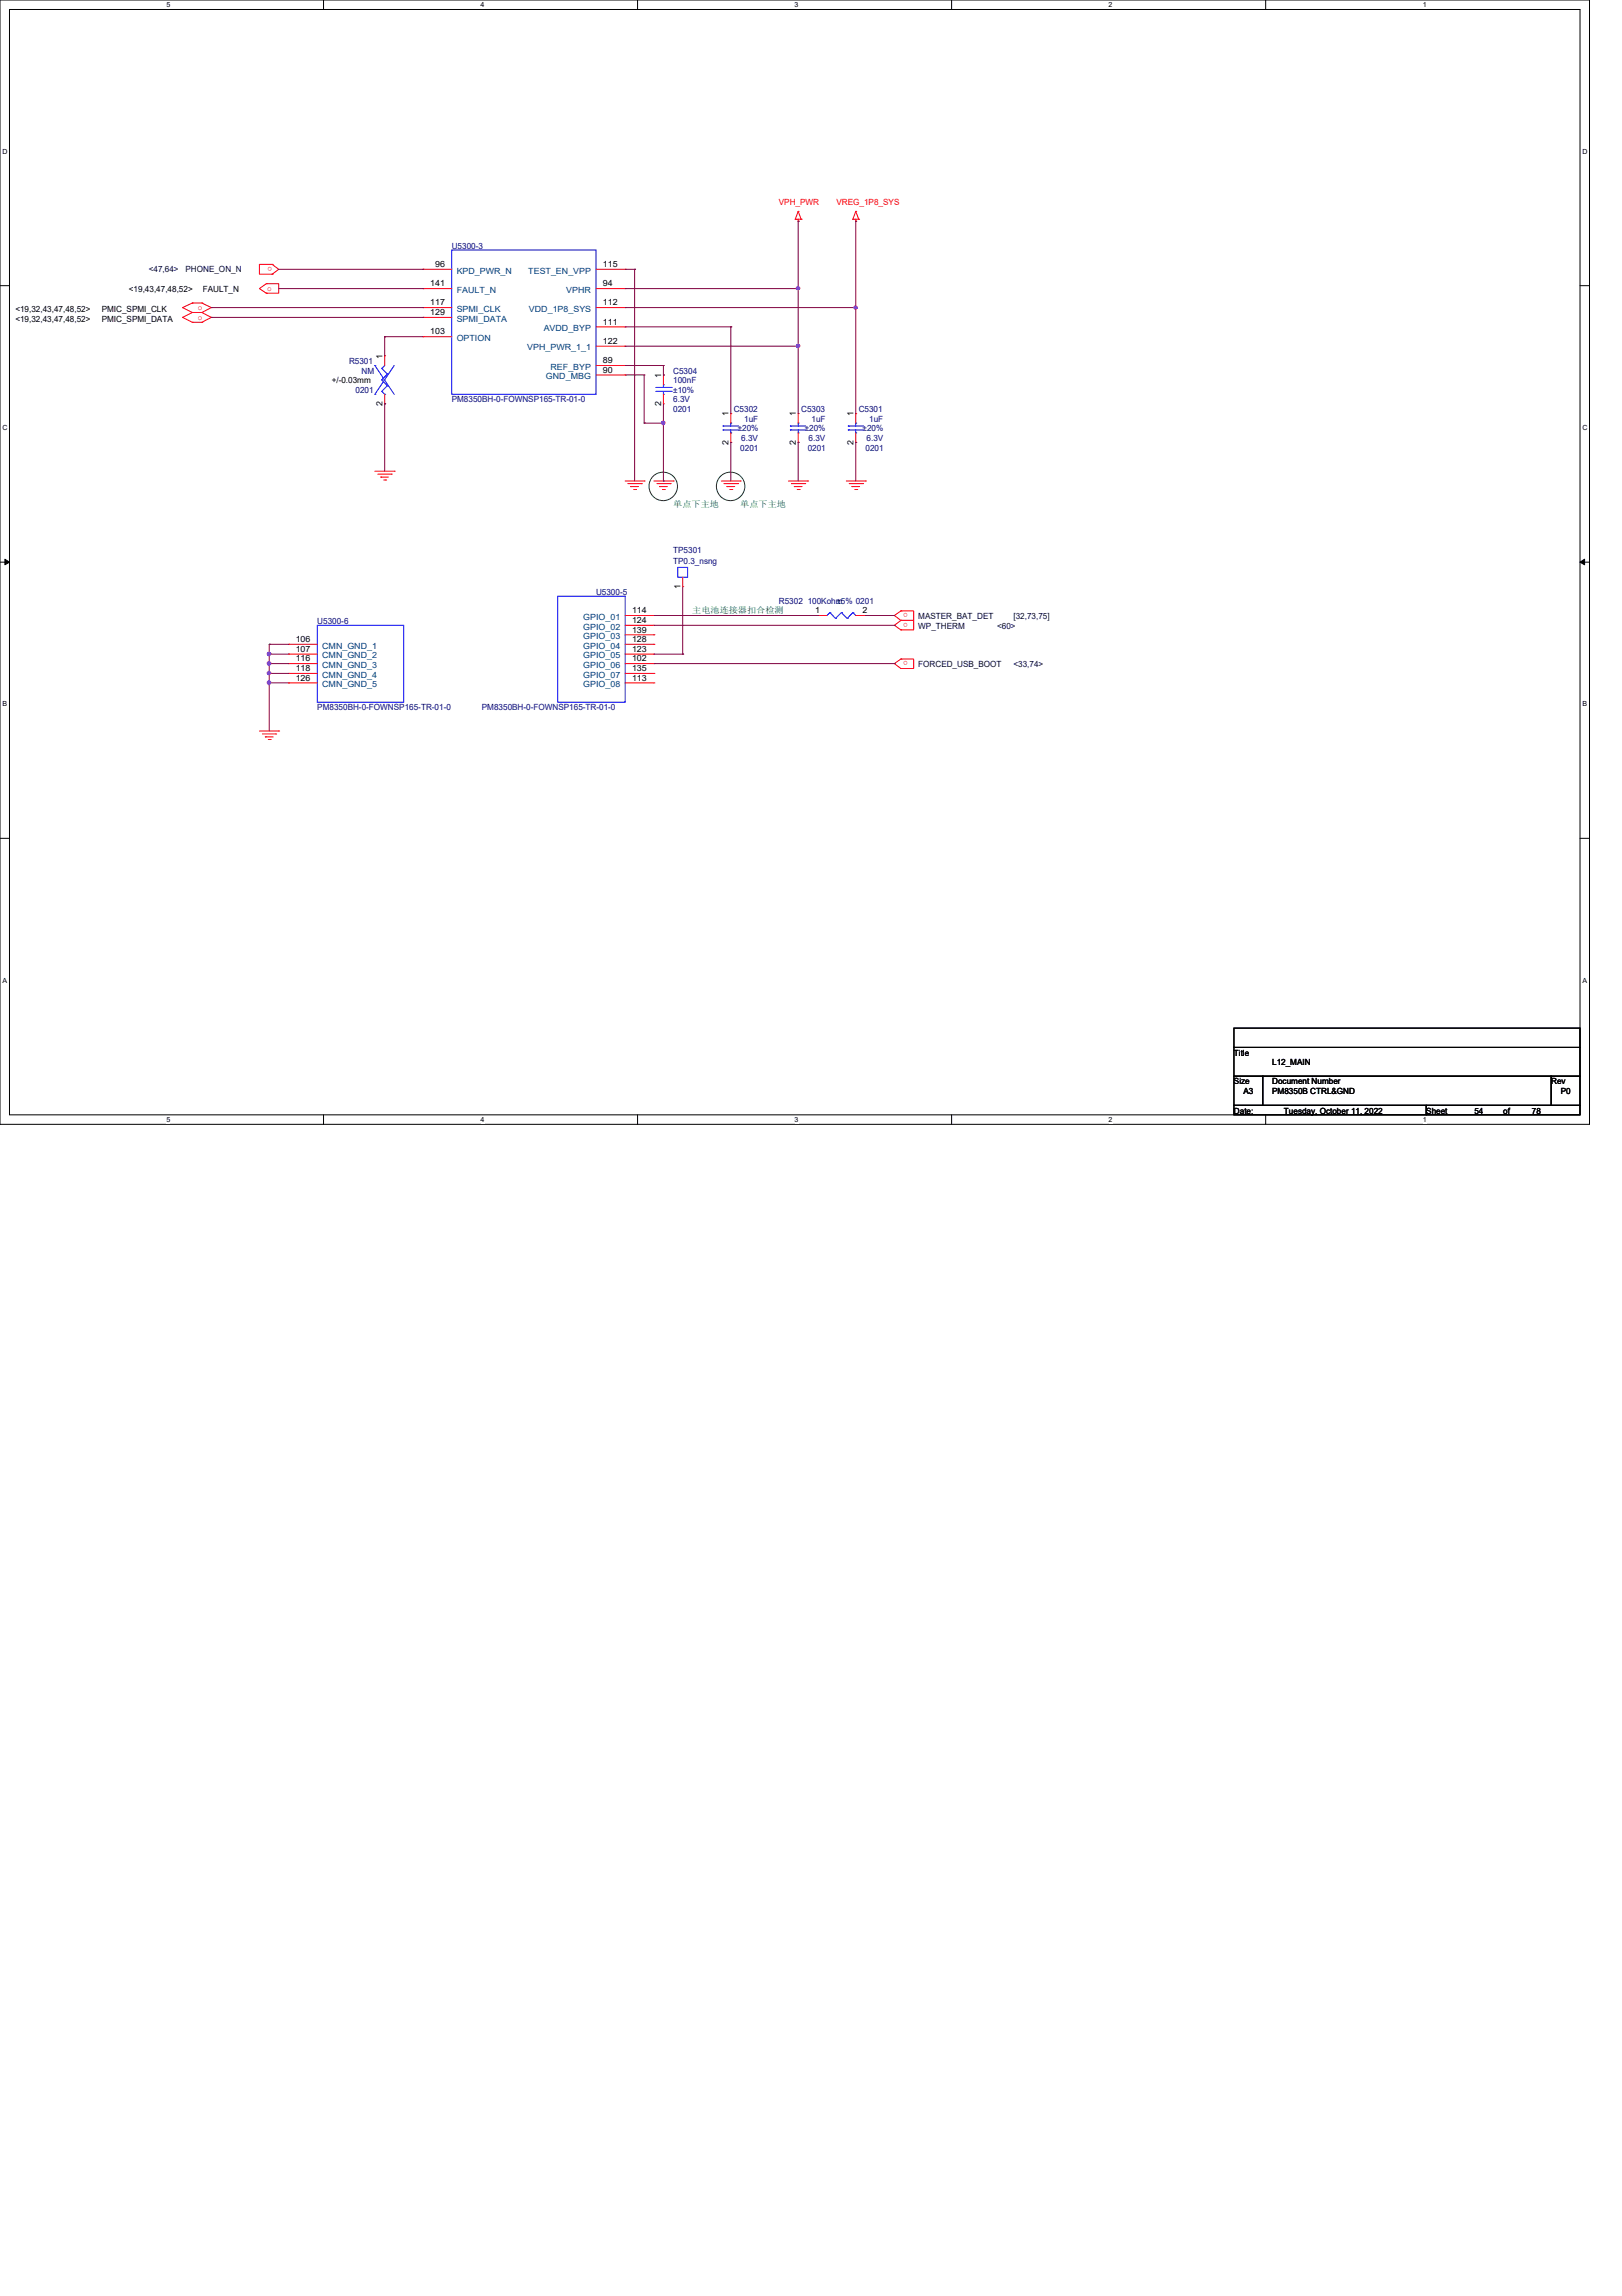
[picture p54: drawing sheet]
<svg xmlns="http://www.w3.org/2000/svg" width="210mm" height="297mm" viewBox="0 0 210 297" stroke-linecap="round" stroke-linejoin="round" font-family="sans-serif">
<defs><g id="words">
<g font-size="1.1" fill="#f00">
<text x="100.8" y="26.5">VPH_PWR</text>
<text x="108.2" y="26.5">VREG_1P8_SYS</text>
<text x="35.2" y="34.5" transform="rotate(-180 35.2 34.5)">o</text>
<text x="25.6" y="40.1">o</text>
<text x="25.6" y="41.4">o</text>
<text x="34.6" y="37.6">o</text>
<text x="117.5" y="80.6" transform="rotate(-180 117.5 80.6)">o</text>
<text x="117.5" y="79.3" transform="rotate(-180 117.5 79.3)">o</text>
<text x="117.5" y="85.6" transform="rotate(-180 117.5 85.6)">o</text>
</g>
<g font-size="1.1" fill="#000040">
<text x="19.3" y="35.1">&lt;47,64&gt;</text>
<text x="24" y="35.1">PHONE_ON_N</text>
<text x="118.8" y="81.3">WP_THERM</text>
<text x="118.8" y="80.1">MASTER_BAT_DET</text>
<text x="129" y="81.3">&lt;60&gt;</text>
<text x="131.1" y="80.1">[32,73,75]</text>
<text x="118.8" y="86.3">FORCED_USB_BOOT</text>
<text x="131.1" y="86.3">&lt;33,74&gt;</text>
</g>
<g font-size="1.1">
<text x="56.3" y="34.5">96</text>
<text x="78" y="34.5">115</text>
<text x="2" y="40.4">&lt;19,32,43,47,48,52&gt;</text>
<text x="2" y="41.6">&lt;19,32,43,47,48,52&gt;</text>
<text x="13.2" y="40.4">PMIC_SPMI_CLK</text>
<text x="13.2" y="41.6">PMIC_SPMI_DATA</text>
<text x="16.7" y="37.8">&lt;19,43,47,48,52&gt;</text>
<text x="26.2" y="37.8">FAULT_N</text>
<text x="55.7" y="37">141</text>
<text x="55.7" y="39.5">117</text>
<text x="55.7" y="40.8">129</text>
<text x="78" y="42">111</text>
<text x="78" y="39.5">112</text>
<text x="78" y="37">94</text>
<text x="49.5" y="46.4" transform="rotate(-90 49.5 46.4)">1</text>
<text x="55.7" y="43.3">103</text>
<text x="78" y="47">89</text>
<text x="78" y="44.5">122</text>
<text x="42.9" y="49.6">+/-0.03mm</text>
<text x="49.5" y="52.5" transform="rotate(-90 49.5 52.5)">2</text>
<text x="78" y="48.2">90</text>
<text x="85.6" y="52.5" transform="rotate(-90 85.6 52.5)">2</text>
<text x="85.6" y="48.9" transform="rotate(-90 85.6 48.9)">1</text>
<text x="94.3" y="53.8" transform="rotate(-90 94.3 53.8)">1</text>
<text x="103" y="53.8" transform="rotate(-90 103 53.8)">1</text>
<text x="110.4" y="53.8" transform="rotate(-90 110.4 53.8)">1</text>
<text x="94.3" y="57.5" transform="rotate(-90 94.3 57.5)">2</text>
<text x="103" y="57.5" transform="rotate(-90 103 57.5)">2</text>
<text x="110.4" y="57.5" transform="rotate(-90 110.4 57.5)">2</text>
<text x="88.1" y="76.2" transform="rotate(-90 88.1 76.2)">1</text>
<text x="38.3" y="83.1">106</text>
<text x="81.8" y="79.3">114</text>
<text x="81.8" y="80.6">124</text>
<text x="81.8" y="81.8">139</text>
<text x="81.8" y="83.1">128</text>
<text x="105.5" y="79.3">1</text>
<text x="111.6" y="79.3">2</text>
<text x="38.3" y="84.3">107</text>
<text x="38.3" y="85.6">116</text>
<text x="38.3" y="86.8">118</text>
<text x="38.3" y="88.1">126</text>
<text x="81.8" y="84.3">123</text>
<text x="81.8" y="85.6">102</text>
<text x="81.8" y="86.8">135</text>
<text x="81.8" y="88.1">113</text>
<text x="159.7" y="136.6">Title</text>
<text x="164.6" y="137.8">L12_MAIN</text>
<text x="159.7" y="140.3">Size</text>
<text x="160.9" y="141.6">A3</text>
<text x="164.6" y="140.3">Document Number</text>
<text x="164.6" y="141.6">PM8350B CTRL&amp;GND</text>
<text x="200.7" y="140.3">Rev</text>
<text x="202" y="141.6">P0</text>
<text x="159.7" y="144.1">Date:</text>
<text x="166.2" y="144.1">Tuesday, October 11, 2022</text>
<text x="184.6" y="144.1">Sheet</text>
<text x="190.8" y="144.1">54</text>
<text x="194.5" y="144.1">of</text>
<text x="198.2" y="144.1">78</text>
</g>
<g font-size="1.1" fill="#000080">
<text x="58.5" y="32.2">U5300-3</text>
<text x="45.2" y="47.1">R5301</text>
<text x="46" y="50.8">0201</text>
<text x="46.8" y="48.3">NM</text>
<text x="58.5" y="52.1">PM8350BH-0-FOWNSP165-TR-01-0</text>
<text x="87.1" y="48.3">C5304</text>
<text x="87.1" y="49.6">100nF</text>
<text x="87.1" y="53.3">0201</text>
<text x="87.1" y="52.1">6.3V</text>
<text x="87.1" y="50.8">±10%</text>
<text x="95" y="53.3">C5302</text>
<text x="103.7" y="53.3">C5303</text>
<text x="111.1" y="53.3">C5301</text>
<text x="95.5" y="55.8">±20%</text>
<text x="95.8" y="58.3">0201</text>
<text x="95.9" y="57.1">6.3V</text>
<text x="96.3" y="54.6">1uF</text>
<text x="104.1" y="55.8">±20%</text>
<text x="104.5" y="58.3">0201</text>
<text x="104.6" y="57.1">6.3V</text>
<text x="105" y="54.6">1uF</text>
<text x="111.6" y="55.8">±20%</text>
<text x="112" y="58.3">0201</text>
<text x="112.1" y="57.1">6.3V</text>
<text x="112.5" y="54.6">1uF</text>
<text x="87.1" y="71.5">TP5301</text>
<text x="77.1" y="77">U5300-5</text>
<text x="87.1" y="73">TP0.3_nsng</text>
<text x="41.1" y="80.7">U5300-6</text>
<text x="100.8" y="78.2">R5302 100Kohm</text>
<text x="108.2" y="78.2">±5% 0201</text>
<text x="41.1" y="91.9">PM8350BH-0-FOWNSP165-TR-01-0</text>
<text x="62.4" y="91.9">PM8350BH-0-FOWNSP165-TR-01-0</text>
</g>
<g font-size="1.1" fill="#004080">
<text x="59.1" y="35.4">KPD_PWR_N</text>
<text x="68.4" y="35.4">TEST_EN_VPP</text>
<text x="59.1" y="37.9">FAULT_N</text>
<text x="59.1" y="40.3">SPMI_CLK</text>
<text x="59.1" y="41.6">SPMI_DATA</text>
<text x="68.5" y="40.3">VDD_1P8_SYS</text>
<text x="73.3" y="37.9">VPHR</text>
<text x="59.1" y="44.1">OPTION</text>
<text x="68.2" y="45.3">VPH_PWR_1_1</text>
<text x="70.4" y="42.8">AVDD_BYP</text>
<text x="71.2" y="47.8">REF_BYP</text>
<text x="70.7" y="49.1">GND_MBG</text>
<text x="41.7" y="83.9">CMN_GND_1</text>
<text x="75.5" y="80.2">GPIO_01</text>
<text x="75.5" y="81.4">GPIO_02</text>
<text x="75.5" y="82.7">GPIO_03</text>
<text x="75.5" y="83.9">GPIO_04</text>
<text x="41.7" y="85.2">CMN_GND_2</text>
<text x="41.7" y="86.4">CMN_GND_3</text>
<text x="41.7" y="87.7">CMN_GND_4</text>
<text x="41.7" y="88.9">CMN_GND_5</text>
<text x="75.5" y="85.2">GPIO_05</text>
<text x="75.5" y="86.4">GPIO_06</text>
<text x="75.5" y="87.7">GPIO_07</text>
<text x="75.5" y="88.9">GPIO_08</text>
</g>
<g font-size="1.1" fill="#008000">
<text x="87.1" y="65.6">单单单主接</text>
<text x="95.8" y="65.6">单单单主接</text>
<text x="89.6" y="79.3">主预主主接微主微主主</text>
</g>
<g font-size=".9">
<text x="21.5" y=".9">5</text>
<text x="62.2" y=".9">4</text>
<text x="102.8" y=".9">3</text>
<text x="143.5" y=".9">2</text>
<text x="184.1" y=".9">1</text>
<text x=".3" y="19.9">D</text>
<text x="204.8" y="19.9">D</text>
<text x=".3" y="55.6">C</text>
<text x="204.8" y="55.6">C</text>
<text x=".3" y="91.4">B</text>
<text x="204.8" y="91.4">B</text>
<text x=".3" y="127.1">A</text>
<text x="204.8" y="127.1">A</text>
<text x="21.5" y="145.2">5</text>
<text x="62.2" y="145.2">4</text>
<text x="102.8" y="145.2">3</text>
<text x="143.5" y="145.2">2</text>
<text x="184.1" y="145.2">1</text>
</g>
</g></defs>
<path d="M0 0h205.7v145.5h-205.7zM1.2 1.2h203.3v143h-203.3z" fill="none" stroke="#000" stroke-width=".13"/>
<g fill="#fff">
<path d="M21.5 .1h.6v1h-.6z"/>
<path d="M21.5 144.4h.6v1h-.6z"/>
</g>
<path d="M41.9 0v1.2M41.9 144.2v1.3" fill="none" stroke="#000" stroke-width=".13"/>
<g fill="#fff">
<path d="M62.2 .1h.5v1h-.5z"/>
<path d="M62.2 144.4h.5v1h-.5z"/>
</g>
<path d="M82.5 0v1.2M82.5 144.2v1.3" fill="none" stroke="#000" stroke-width=".13"/>
<g fill="#fff">
<path d="M102.8 .1h.5v1h-.5z"/>
<path d="M102.8 144.4h.5v1h-.5z"/>
</g>
<path d="M123.1 0v1.2M123.1 144.2v1.3" fill="none" stroke="#000" stroke-width=".13"/>
<g fill="#fff">
<path d="M143.5 .1h.5v1h-.5z"/>
<path d="M143.5 144.4h.5v1h-.5z"/>
</g>
<path d="M163.8 0v1.2M163.8 144.2v1.3" fill="none" stroke="#000" stroke-width=".13"/>
<g fill="#fff">
<path d="M184.1 .1h.5v1h-.5z"/>
<path d="M184.1 144.4h.5v1h-.5z"/>
<path d="M.3 19.1h.7v1h-.7z"/>
<path d="M204.8 19.1h.6v1h-.6z"/>
<path d="M.3 54.8h.7v1h-.7z"/>
<path d="M204.8 54.8h.6v1h-.6z"/>
</g>
<path d="M0 37h1.2M204.5 37h1.2" fill="none" stroke="#000" stroke-width=".13"/>
<g fill="#fff">
<path d="M.3 90.6h.6v1h-.6z"/>
<path d="M204.8 90.6h.6v1h-.6z"/>
</g>
<path d="M0 72.7h1.2M.6 72.3l.6 .4-.6 .4zM204.5 72.7l.6-.4v.8zM204.5 72.7h1.2" fill="none" stroke="#000" stroke-width=".13"/>
<path d="M.6 72.3l.6 .4-.6 .4zM204.5 72.7l.6-.4v.8z" fill="#000"/>
<g fill="#fff">
<path d="M.3 126.3h.6v1h-.6z"/>
<path d="M204.8 126.3h.6v1h-.6z"/>
</g>
<path d="M0 108.5h1.2M204.5 108.5h1.2M159.7 133h44.8v2.5h-44.8zM159.7 135.5h44.8v3.7h-44.8zM159.7 139.2h3.7v3.8h-3.7zM163.4 139.2h37.3v3.8h-37.3zM200.7 139.2h3.8v3.8h-3.8zM159.7 143h24.9v1.2h-24.9zM184.6 143h19.9v1.2h-19.9z" fill="none" stroke="#000" stroke-width=".13"/>
<g fill="none" stroke="#008000" stroke-width=".13">
<circle cx="85.8" cy="62.9" r="1.85"/>
<circle cx="94.5" cy="62.9" r="1.85"/>
</g>
<g fill="none" stroke="#f00" stroke-width=".13">
<path d="M23.6 39.8h.1M23.6 39.8l1.3 .6M24.9 39.2h.1M24.9 39.2l-1.3 .6M24.9 39.2h1.2M26.1 39.2l1.2 .6M26.1 39.2h.1M27.3 39.8h.1M27.3 39.8l-1.2 .6M34.5 36.7l-.9 .6 .9 .6M34.5 36.7h.1M34.5 37.9h.1"/>
<path d="M34.5 36.7h1.6v1.2h-1.6M35.2 35.5h.1M35.2 34.2h.1M35.2 34.2h-1.6v1.3h1.6M35.2 34.2l.9 .6-.9 .7M54.7 34.8h3.8M54.7 37.3h3.8M54.7 39.8h3.8M54.7 34.8h.1M54.7 37.3h.1M54.7 39.8h.1M77.1 34.8h3.8"/>
<path d="M77.1 37.3h3.8M77.1 39.8h3.8M80.9 34.8h.1M80.9 37.3h.1M80.9 39.8h.1M102.9 28.4h.1M102.9 28.4h.8M103.3 28.6h.1M103.3 27.3h.1M103.3 28.4v.2M103.3 27.3l.4 1.1M103.3 27.3l-.4 1.1"/>
<path d="M103.7 28.4h.1M110.4 28.4h.1M110.4 28.4h.7M110.7 28.6h.1M110.7 27.3h.1M110.7 28.4v.2M110.7 27.3l.4 1.1M110.7 27.3l-.3 1.1M111.1 28.4h.1M23.6 41.1h.1M23.6 41.1l1.3 .6M24.9 40.4h.1"/>
<path d="M24.9 41.7h.1M24.9 40.4h1.2M24.9 40.4l-1.3 .7M24.9 41.7h1.2M26.1 40.4l1.2 .7M26.1 40.4h.1M26.1 41.7h.1M27.3 41.1h.1M27.3 41.1l-1.2 .6M49.8 46h.1M49.8 52.2h.1M49.8 46v1.3"/>
<path d="M49.8 51v1.2M54.7 41.1h3.8M54.7 43.6h3.8M54.7 41.1h.1M54.7 43.6h.1M77.1 42.3h3.8M77.1 44.8h3.8M77.1 47.3h3.8M77.1 48.5h3.8M80.9 42.3h.1M80.9 44.8h.1M80.9 47.3h.1"/>
<path d="M80.9 48.5h.1M85.9 48.5h.1M85.9 52.2h.1M85.9 48.5v1.3M85.9 51v1.2M94.6 53.5h.1M94.6 57.2h.1M94.6 53.5v1.2M94.6 56v1.2M103.3 53.5h.1M103.3 57.2h.1M103.3 53.5v1.2"/>
<path d="M103.3 56v1.2M110.7 53.5h.1M110.7 57.2h.1M110.7 53.5v1.2M110.7 56v1.2M48.5 61h2.5M48.9 61.3h1.7M49.3 61.7h.1M49.3 61.7h.9M49.7 62.1h.2M49.9 62.1h.1M50.6 61.3h.1"/>
<path d="M51 61h.1M80.9 62.2h2.5M80.9 79.6h3.7M81.2 62.6h1.8M81.6 62.9h1M81.6 62.9h.1M82 63.3h.3M82.3 63.3h.1M83 62.6h.1M83.4 62.2h.1M84.6 79.6h.1M84.6 62.2h2.5"/>
<path d="M85 62.6h1.7M85.3 62.9h1.1M85.3 62.9h.1M85.7 63.3h.3M86 63.3h.1M86.7 62.6h.1M87.1 62.2h.1M88.3 75.9h.1M88.3 74.7v1.2M93.3 62.2h2.5M93.7 62.6h1.8M94.1 62.9h.1"/>
<path d="M94.1 62.9h1M94.4 63.3h.3M94.7 63.3h.1M95.5 62.6h.1M95.8 62.2h.1M102 62.2h2.5M102.4 62.6h1.7M102.8 62.9h.1M102.8 62.9h1M103.2 63.3h.2M103.4 63.3h.1M104.1 62.6h.1"/>
<path d="M104.5 62.2h.1M105.8 79.6h1.2M105.8 79.6h.1M109.5 62.2h2.5M109.9 62.6h1.7M110.2 62.9h.1M110.2 62.9h1.1M110.6 63.3h.3M110.7 79.6h1.3M110.9 63.3h.1M111.6 62.6h.1M112 62.2h.1"/>
<path d="M112 79.6h.1M116.6 79h.1M116.6 79h1.6v1.3h-1.6M116.6 79l-.9 .6 .9 .7M33.6 94.6h2.5M34 95h1.7M34.3 95.3h1M34.3 95.3h.1M34.7 95.7h.3M35 95.7h.1M35.7 95h.1M36.1 94.6h.1"/>
<path d="M37.3 83.4h3.8M37.3 84.6h3.8M37.3 85.9h3.8M37.3 87.1h3.8M37.3 88.3h3.8M37.3 83.4h.1M37.3 84.6h.1M37.3 85.9h.1M37.3 87.1h.1M37.3 88.3h.1M80.9 83.4h3.7M80.9 84.6h3.7"/>
<path d="M80.9 85.9h3.7M80.9 87.1h3.7M80.9 88.3h3.7M80.9 80.9h3.7M80.9 82.1h3.7M84.6 80.9h.1M84.6 82.1h.1M84.6 83.4h.1M84.6 84.6h.1M84.6 85.9h.1M84.6 87.1h.1M84.6 88.3h.1"/>
<path d="M116.6 86.5h.1M116.6 85.3h.1M116.6 85.3h1.6v1.2h-1.6M116.6 81.5h.1M116.6 80.3h.1M116.6 80.3h1.6v1.2h-1.6M116.6 85.3l-.9 .6 .9 .6M116.6 80.3l-.9 .6 .9 .6"/>
</g>
<g fill="none" stroke="#00f" stroke-width=".13">
<path d="M58.5 32.3h18.6v18.7h-18.6zM48.5 47.3l2.5 3.7M48.5 47.3h.1M48.5 51h.1M49.4 47.7h.1M49.4 49.1h.1M49.4 50.6h.1M49.4 47.7l.7 .7M49.4 49.1l.7 .8M49.4 50.6l.4 .4M49.8 51h.1M49.8 47.3l-.4 .4"/>
<path d="M50.1 48.4h.1M50.1 49.9h.1M50.1 48.4l-.7 .7M50.1 49.9l-.7 .7M51 47.3l-2.5 3.7M84.9 50.1h2M84.9 50.6h2M85.9 49.8h.1M85.9 51h.1M85.9 49.8v.3M85.9 50.6v.4M86.9 50.1h.1"/>
<path d="M86.9 50.6h.1M93.6 55.1h.1M93.6 55.6h.1M93.6 55.1h2M93.6 55.6h2M94.6 54.7h.1M94.6 56h.1M94.6 54.7v.4M94.6 55.6v.4M102.3 55.1h.1M102.3 55.6h.1M102.3 55.1h2"/>
<path d="M102.3 55.6h2M103.3 54.7h.1M103.3 56h.1M103.3 54.7v.4M103.3 55.6v.4M109.8 55.1h2M109.8 55.6h2M109.8 55.1h.1M109.8 55.6h.1M110.7 54.7h.1M110.7 56h.1M110.7 54.7v.4"/>
<path d="M110.7 55.6v.4M72.2 77.1h8.7v13.7h-8.7zM87.7 73.4h1.3v1.3h-1.3zM107.4 79.2l-.4 .4M107.4 79.2h.1M107.4 79.2l.7 .8M108.9 79.2l-.8 .8M108.9 79.2h.1M108.9 79.2l.7 .8M110.4 79.2l-.8 .8M110.4 79.2h.1M110.4 79.2l.3 .4"/>
<path d="M110.7 79.6h.1M41.1 80.9h11.1v9.9h-11.1zM108.1 80h.1M109.6 80h.1"/>
</g>
<g fill="none" stroke="#800040" stroke-width=".13">
<path d="M27.3 39.8h27.4M36.1 34.8h18.6M36.1 37.3h18.6M54.7 34.8h.1M54.7 37.3h.1M54.7 39.8h.1M80.9 34.8h1.2M80.9 37.3h22.4M80.9 39.8h29.8M82.1 34.8h.1M103.3 37.3h.1M103.3 28.6h.1"/>
<path d="M103.3 28.6v8.7M110.7 39.8h.1M27.3 41.1h27.4M49.8 43.6h.1M49.8 43.6v2.4M49.8 43.6h4.9M54.7 41.1h.1"/>
</g>
<path d="M110.5 39.6h.4l.1 .2-.1 .1-.2 .1-.2-.1z" fill-rule="evenodd" fill="#f0f"/>
<path d="M110.5 39.6h.4l.1 .2-.1 .1-.2 .1-.2-.1z" fill="none" stroke="#f0f" stroke-width=".13"/>
<g fill="none" stroke="#800040" stroke-width=".13">
<path d="M110.7 28.6h.1M110.7 39.8h.1M110.7 28.6v24.9M80.9 42.3h13.7M80.9 44.8h22.4M80.9 47.3h5M80.9 48.5h2.5M83.4 48.5h.1M83.4 54.7h.1M83.4 48.5v6.2M83.4 54.7h2.5M85.9 47.3h.1"/>
<path d="M85.9 48.5h.1M85.9 54.7h.1M85.9 47.3v1.2M85.9 52.2v10M94.6 42.3h.1M94.6 57.2h.1M94.6 42.3v11.2M94.6 57.2v5M103.3 44.8h.1M103.3 57.2h.1M103.3 44.8v8.7M103.3 57.2v5"/>
<path d="M110.7 57.2h.1M110.7 57.2v5M85.9 62.2h.1"/>
</g>
<path d="M85.7 54.5h.3l.1 .2-.1 .2h-.2h-.1z" fill-rule="evenodd" fill="#f0f"/>
<path d="M85.7 54.5h.3l.1 .2-.1 .2h-.2h-.1z" fill="none" stroke="#f0f" stroke-width=".13"/>
<path d="M103.3 37.3h.1M103.3 37.3v7.5" fill="none" stroke="#800040" stroke-width=".13"/>
<path d="M103.1 44.6h.3l.1 .1-.1 .2-.1 .1-.2-.1z" fill-rule="evenodd" fill="#f0f"/>
<path d="M103.1 44.6h.3l.1 .1-.1 .2-.1 .1-.2-.1z" fill="none" stroke="#f0f" stroke-width=".13"/>
<path d="M103.1 37.1h.3l.1 .2-.1 .1-.1 .1-.2-.1z" fill-rule="evenodd" fill="#f0f"/>
<path d="M103.1 37.1h.3l.1 .2-.1 .1-.1 .1-.2-.1z" fill="none" stroke="#f0f" stroke-width=".13"/>
<path d="M34.8 83.4h.1M34.8 83.4v1.2M34.8 83.4h2.5" fill="none" stroke="#800040" stroke-width=".13"/>
<path d="M34.6 84.4h.4l.1 .2-.1 .2h-.2h-.2z" fill-rule="evenodd" fill="#f0f"/>
<path d="M34.6 84.4h.4l.1 .2-.1 .2h-.2h-.2z" fill="none" stroke="#f0f" stroke-width=".13"/>
<path d="M34.8 84.6h.1M34.8 85.9h.1M34.8 84.6v2.5M34.8 84.6h2.5M34.8 85.9h2.5" fill="none" stroke="#800040" stroke-width=".13"/>
<path d="M34.6 86.9h.4l.1 .2-.1 .1-.2 .1-.2-.1z" fill-rule="evenodd" fill="#f0f"/>
<path d="M34.6 86.9h.4l.1 .2-.1 .1-.2 .1-.2-.1z" fill="none" stroke="#f0f" stroke-width=".13"/>
<path d="M34.6 85.7h.4l.1 .1-.1 .2-.2 .1-.2-.1z" fill-rule="evenodd" fill="#f0f"/>
<path d="M34.6 85.7h.4l.1 .1-.1 .2-.2 .1-.2-.1z" fill="none" stroke="#f0f" stroke-width=".13"/>
<path d="M34.8 87.1h.1M34.8 88.3h.1M34.8 87.1v7.5M34.8 87.1h2.5M34.8 88.3h2.5" fill="none" stroke="#800040" stroke-width=".13"/>
<path d="M34.6 88.2h.4l.1 .1-.1 .2-.2 .1-.2-.1z" fill-rule="evenodd" fill="#f0f"/>
<path d="M34.6 88.2h.4l.1 .1-.1 .2-.2 .1-.2-.1z" fill="none" stroke="#f0f" stroke-width=".13"/>
<g fill="none" stroke="#800040" stroke-width=".13">
<path d="M82.1 34.8h.1M82.1 34.8v27.4M49.8 52.2h.1M49.8 52.2v8.8M84.6 79.6h21.2M88.3 75.9v8.7M105.8 79.6h.1M112 79.6h3.7M112 79.6h.1M84.6 85.9h31.1M84.6 80.9h31.1M84.6 84.6h3.7"/>
<path d="M88.3 84.6h.1M115.7 85.9h.1M115.7 80.9h.1"/>
</g>
<path d="M110.5 39.6h.4l.1 .2-.1 .1-.2 .1-.2-.1z" fill-rule="evenodd" fill="#f0f"/>
<path d="M110.5 39.6h.4l.1 .2-.1 .1-.2 .1-.2-.1z" fill="none" stroke="#f0f" stroke-width=".13"/>
<path d="M85.7 54.5h.3l.1 .2-.1 .2h-.2h-.1z" fill-rule="evenodd" fill="#f0f"/>
<path d="M85.7 54.5h.3l.1 .2-.1 .2h-.2h-.1z" fill="none" stroke="#f0f" stroke-width=".13"/>
<path d="M103.1 44.6h.3l.1 .1-.1 .2-.1 .1-.2-.1z" fill-rule="evenodd" fill="#f0f"/>
<path d="M103.1 44.6h.3l.1 .1-.1 .2-.1 .1-.2-.1z" fill="none" stroke="#f0f" stroke-width=".13"/>
<path d="M103.1 37.1h.3l.1 .2-.1 .1-.1 .1-.2-.1z" fill-rule="evenodd" fill="#f0f"/>
<path d="M103.1 37.1h.3l.1 .2-.1 .1-.1 .1-.2-.1z" fill="none" stroke="#f0f" stroke-width=".13"/>
<path d="M34.6 84.4h.4l.1 .2-.1 .2h-.2h-.2z" fill-rule="evenodd" fill="#f0f"/>
<path d="M34.6 84.4h.4l.1 .2-.1 .2h-.2h-.2z" fill="none" stroke="#f0f" stroke-width=".13"/>
<path d="M34.6 86.9h.4l.1 .2-.1 .1-.2 .1-.2-.1z" fill-rule="evenodd" fill="#f0f"/>
<path d="M34.6 86.9h.4l.1 .2-.1 .1-.2 .1-.2-.1z" fill="none" stroke="#f0f" stroke-width=".13"/>
<path d="M34.6 85.7h.4l.1 .1-.1 .2-.2 .1-.2-.1z" fill-rule="evenodd" fill="#f0f"/>
<path d="M34.6 85.7h.4l.1 .1-.1 .2-.2 .1-.2-.1z" fill="none" stroke="#f0f" stroke-width=".13"/>
<path d="M34.6 88.2h.4l.1 .1-.1 .2-.2 .1-.2-.1z" fill-rule="evenodd" fill="#f0f"/>
<path d="M34.6 88.2h.4l.1 .1-.1 .2-.2 .1-.2-.1z" fill="none" stroke="#f0f" stroke-width=".13"/>
<use href="#words"/>
</svg>
